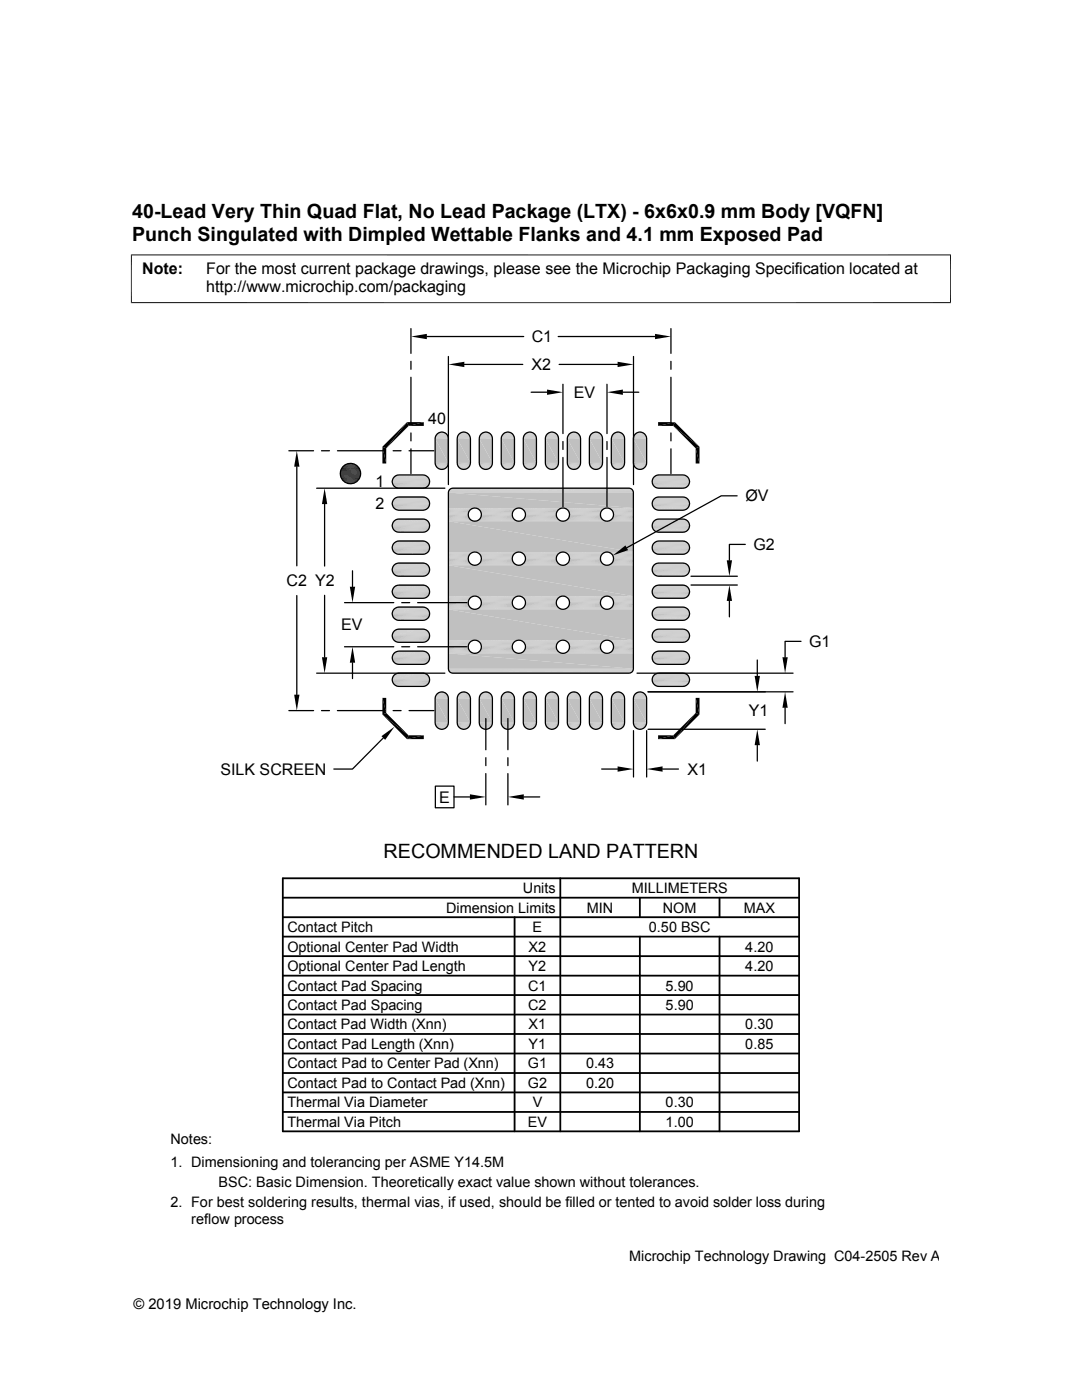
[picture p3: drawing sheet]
<svg xmlns="http://www.w3.org/2000/svg" width="216mm" height="279mm" viewBox="0 0 216 279" stroke-linecap="round" stroke-linejoin="round" font-family="sans-serif">
<defs><g id="words">
<g font-size="3.9">
<text x="26.4" y="43.5">40-Lead Very Thin Quad Flat, No Lead Package (LTX) - 6x6x0.9 mm Body [VQFN]</text>
<text x="26.4" y="48">Punch Singulated with Dimpled Wettable Flanks and 4.1 mm Exposed Pad</text>
<text x="76.5" y="171.1">RECOMMENDED LAND PATTERN</text>
</g>
<g font-size="3.2">
<text x="28.4" y="54.6">Note:</text>
<text x="41.1" y="58.3">http://www.microchip.com/packaging</text>
<text x="41.1" y="54.6">For the most current package drawings, please see the Microchip Packaging Specification located at</text>
<text x="106.1" y="68.3">C1</text>
<text x="106.1" y="73.9">X2</text>
<text x="114.5" y="79.4">EV</text>
<text x="85.4" y="84.6">40</text>
<text x="74.9" y="97.2">1</text>
<text x="74.9" y="101.6">2</text>
<text x="148.7" y="100.1">ØV</text>
<text x="150.3" y="109.8">G2</text>
<text x="57.2" y="117">C2 Y2</text>
<text x="68.1" y="125.8">EV</text>
<text x="161.4" y="129.1">G1</text>
<text x="149.4" y="143">Y1</text>
<text x="44" y="154.6">SILK SCREEN</text>
<text x="137.2" y="154.6">X1</text>
<text x="87.6" y="160.2">E</text>
</g>
<g font-size="2.9">
<text x="104.3" y="178.2">Units</text>
<text x="126" y="178.2">MILLIMETERS</text>
<text x="89" y="182.1">Dimension Limits</text>
<text x="117.1" y="182.1">MIN</text>
<text x="132.3" y="182.1">NOM</text>
<text x="148.4" y="182.1">MAX</text>
<text x="57.3" y="189.9">Optional Center Pad Width</text>
<text x="57.3" y="186">Contact Pitch</text>
<text x="105.5" y="189.9">X2</text>
<text x="106.3" y="186">E</text>
<text x="129.5" y="186">0.50 BSC</text>
<text x="148.7" y="189.9">4.20</text>
<text x="57.3" y="193.8">Optional Center Pad Length</text>
<text x="57.3" y="197.7">Contact Pad Spacing</text>
<text x="105.4" y="197.7">C1</text>
<text x="105.5" y="193.8">Y2</text>
<text x="132.8" y="197.7">5.90</text>
<text x="148.7" y="193.8">4.20</text>
<text x="57.3" y="201.6">Contact Pad Spacing</text>
<text x="105.4" y="201.6">C2</text>
<text x="132.8" y="201.6">5.90</text>
<text x="57.3" y="209.3">Contact Pad Length (Xnn)</text>
<text x="57.3" y="205.4">Contact Pad Width (Xnn)</text>
<text x="105.5" y="209.3">Y1</text>
<text x="105.5" y="205.4">X1</text>
<text x="148.7" y="209.3">0.85</text>
<text x="148.7" y="205.4">0.30</text>
<text x="57.3" y="213.2">Contact Pad to Center Pad (Xnn)</text>
<text x="105.3" y="213.2">G1</text>
<text x="116.9" y="213.2">0.43</text>
<text x="57.3" y="217.1">Contact Pad to Contact Pad (Xnn)</text>
<text x="57.3" y="221">Thermal Via Diameter</text>
<text x="105.3" y="217.1">G2</text>
<text x="106.3" y="221">V</text>
<text x="116.9" y="217.1">0.20</text>
<text x="132.8" y="221">0.30</text>
<text x="57.3" y="224.9">Thermal Via Pitch</text>
<text x="105.3" y="224.9">EV</text>
<text x="132.8" y="224.9">1.00</text>
<text x="34" y="228.3">Notes:</text>
<text x="34" y="232.9">1. Dimensioning and tolerancing per ASME Y14.5M</text>
<text x="43.6" y="236.9">BSC: Basic Dimension. Theoretically exact value shown without tolerances.</text>
<text x="34" y="241">2. For best soldering results, thermal vias, if used, should be filled or tented to avoid solder loss during</text>
<text x="38.1" y="244.3">reflow process</text>
<text x="125.5" y="251.7">Microchip Technology Drawing C04-2505 Rev A</text>
<text x="26.6" y="261.3">© 2019 Microchip Technology Inc.</text>
</g>
</g></defs>
<g fill="#c0c0c0">
<path d="M87.9 86.2h.5z"/>
<path d="M92.4 86.2h.4z"/>
<path d="M96.7 86.2h.5z"/>
<path d="M101.1 86.2h.5z"/>
<path d="M105.5 86.2h.5z"/>
<path d="M109.9 86.2h.5z"/>
<path d="M114.3 86.2h.4z"/>
<path d="M118.7 86.2h.4z"/>
<path d="M123.1 86.2h.4z"/>
<path d="M127.5 86.2h.4z"/>
<path d="M127.4 86.3h.6z"/>
<path d="M127.5 86.2l.5 .1z"/>
<path d="M123.1 86.3h.4z"/>
<path d="M123.1 86.2l.4 .1z"/>
<path d="M118.7 86.3h.5z"/>
<path d="M118.7 86.2l.5 .1z"/>
<path d="M114.3 86.3h.5z"/>
<path d="M114.3 86.2l.5 .1z"/>
<path d="M109.9 86.3h.5z"/>
<path d="M109.9 86.2l.5 .1z"/>
<path d="M105.5 86.3h.5z"/>
<path d="M105.5 86.2l.5 .1z"/>
<path d="M101.1 86.3h.5z"/>
<path d="M101.1 86.2l.5 .1z"/>
<path d="M96.7 86.3h.5z"/>
<path d="M96.7 86.2l.5 .1z"/>
<path d="M92.3 86.3h.5z"/>
<path d="M92.4 86.2l.4 .1z"/>
<path d="M87.9 86.3h.5z"/>
<path d="M87.9 86.2l.5 .1z"/>
<path d="M127.3 86.3h.9z"/>
<path d="M127.4 86.3h.8z"/>
<path d="M122.9 86.3h.9z"/>
<path d="M123.1 86.3h.7z"/>
<path d="M118.5 86.3h.9z"/>
<path d="M118.7 86.3h.7z"/>
<path d="M114.1 86.3h.9z"/>
<path d="M114.3 86.3h.7z"/>
<path d="M109.7 86.3h.9z"/>
<path d="M109.9 86.3h.7z"/>
<path d="M105.3 86.3h.9z"/>
<path d="M105.5 86.3h.7z"/>
<path d="M100.9 86.3h.9z"/>
<path d="M101.1 86.3h.7z"/>
<path d="M96.5 86.3h.9z"/>
<path d="M96.7 86.3h.7z"/>
<path d="M92.1 86.3h.9z"/>
<path d="M92.3 86.3h.7z"/>
<path d="M87.7 86.3h.9z"/>
<path d="M87.9 86.3h.7z"/>
<path d="M127.2 86.3h1z"/>
<path d="M122.8 86.3h1z"/>
<path d="M118.4 86.3h1z"/>
<path d="M114 86.3h1z"/>
<path d="M109.6 86.3h1z"/>
<path d="M105.2 86.3h1z"/>
<path d="M100.8 86.3h1z"/>
<path d="M96.4 86.3h1z"/>
<path d="M92 86.3h1z"/>
<path d="M127.1 86.4h1.3z"/>
<path d="M127.2 86.3l1.2 .1z"/>
<path d="M122.7 86.4h1.3z"/>
<path d="M122.8 86.3l1.2 .1z"/>
<path d="M118.3 86.4h1.3z"/>
<path d="M118.4 86.3l1.2 .1z"/>
<path d="M113.9 86.4h1.3z"/>
<path d="M114 86.3l1.2 .1z"/>
<path d="M109.5 86.4h1.3z"/>
<path d="M109.6 86.3l1.2 .1z"/>
<path d="M105.1 86.4h1.3z"/>
<path d="M105.2 86.3l1.2 .1z"/>
<path d="M100.7 86.4h1.3z"/>
<path d="M100.8 86.3l1.2 .1z"/>
<path d="M96.3 86.4h1.3z"/>
<path d="M96.4 86.3l1.2 .1z"/>
<path d="M91.9 86.4h1.3z"/>
<path d="M92 86.3l1.2 .1z"/>
<path d="M87.5 86.4h1.3z"/>
<path d="M87.7 86.3l1.1 .1z"/>
<path d="M127 86.4h1.4z"/>
<path d="M122.6 86.4h1.4z"/>
<path d="M118.2 86.4h1.4z"/>
<path d="M113.8 86.4h1.5z"/>
<path d="M113.9 86.4h1.4z"/>
<path d="M109.4 86.4h1.4z"/>
<path d="M105 86.4h1.4z"/>
<path d="M100.6 86.4h1.5z"/>
<path d="M100.7 86.4h1.4z"/>
<path d="M96.2 86.4h1.5z"/>
<path d="M96.3 86.4h1.4z"/>
<path d="M91.8 86.4h1.5z"/>
<path d="M91.9 86.4h1.4z"/>
<path d="M87.4 86.4h1.5z"/>
<path d="M87.5 86.4h1.4z"/>
<path d="M126.9 86.5h1.6z"/>
<path d="M127 86.4l1.5 .1z"/>
<path d="M122.5 86.5h1.7z"/>
<path d="M122.6 86.4l1.6 .1z"/>
<path d="M118.2 86.4l1.6 .1h-1.7z"/>
<path d="M118.2 86.4l1.6 .1z"/>
<path d="M113.7 86.5h1.7z"/>
<path d="M113.8 86.4l1.6 .1z"/>
<path d="M109.3 86.5h1.7z"/>
<path d="M109.4 86.4l1.6 .1z"/>
<path d="M104.9 86.5h1.7z"/>
<path d="M105 86.4l1.6 .1z"/>
<path d="M100.5 86.5h1.7z"/>
<path d="M100.6 86.4l1.6 .1z"/>
<path d="M96.1 86.5h1.7z"/>
<path d="M96.2 86.4l1.6 .1z"/>
<path d="M91.7 86.5h1.7z"/>
<path d="M91.8 86.4l1.6 .1z"/>
<path d="M87.3 86.5h1.7z"/>
<path d="M87.4 86.4l1.6 .1z"/>
<path d="M126.8 86.6h1.8z"/>
<path d="M126.9 86.5l1.7 .1z"/>
<path d="M122.5 86.5l1.7 .1h-1.8z"/>
<path d="M122.5 86.5l1.7 .1z"/>
<path d="M118 86.6h1.8z"/>
<path d="M118.1 86.5l1.7 .1z"/>
<path d="M113.6 86.6h1.8z"/>
<path d="M113.7 86.5l1.7 .1z"/>
<path d="M109.3 86.5l1.8 .1h-1.9z"/>
<path d="M109.3 86.5l1.8 .1z"/>
<path d="M104.8 86.6h1.9z"/>
<path d="M104.9 86.5l1.8 .1z"/>
<path d="M100.5 86.5l1.8 .1h-1.9z"/>
<path d="M100.5 86.5l1.8 .1z"/>
<path d="M96.1 86.5l1.8 .1h-1.9z"/>
<path d="M96.1 86.5l1.8 .1z"/>
<path d="M91.6 86.6h1.9z"/>
<path d="M91.7 86.5l1.8 .1z"/>
<path d="M87.3 86.5l1.8 .1h-1.9z"/>
<path d="M87.3 86.5l1.8 .1z"/>
</g>
<path d="M126.7 86.7h2" fill="none" stroke="#c0c0c0" stroke-width=".2"/>
<path d="M126.8 86.6l1.9 .1z" fill="#c0c0c0"/>
<path d="M122.3 86.7h2" fill="none" stroke="#c0c0c0" stroke-width=".2"/>
<path d="M122.4 86.6l1.9 .1z" fill="#c0c0c0"/>
<path d="M117.9 86.7h2" fill="none" stroke="#c0c0c0" stroke-width=".2"/>
<path d="M118 86.6l1.9 .1z" fill="#c0c0c0"/>
<path d="M113.5 86.7h2" fill="none" stroke="#c0c0c0" stroke-width=".2"/>
<path d="M113.6 86.6l1.9 .1z" fill="#c0c0c0"/>
<path d="M109.1 86.7h2" fill="none" stroke="#c0c0c0" stroke-width=".2"/>
<path d="M109.2 86.6l1.9 .1z" fill="#c0c0c0"/>
<path d="M104.7 86.7h2" fill="none" stroke="#c0c0c0" stroke-width=".2"/>
<path d="M104.8 86.6l1.9 .1z" fill="#c0c0c0"/>
<path d="M100.3 86.7h2" fill="none" stroke="#c0c0c0" stroke-width=".2"/>
<path d="M100.4 86.6l1.9 .1z" fill="#c0c0c0"/>
<path d="M95.9 86.7h2.1" fill="none" stroke="#c0c0c0" stroke-width=".2"/>
<path d="M96 86.6l2 .1z" fill="#c0c0c0"/>
<path d="M91.5 86.7h2.1" fill="none" stroke="#c0c0c0" stroke-width=".2"/>
<path d="M91.6 86.6l2 .1z" fill="#c0c0c0"/>
<path d="M87.1 86.7h2.1" fill="none" stroke="#c0c0c0" stroke-width=".2"/>
<path d="M87.2 86.6l2 .1z" fill="#c0c0c0"/>
<g fill="none" stroke="#c0c0c0" stroke-width=".2">
<path d="M86.8 87.3h2.7M86.9 87.1h2.5M86.9 87h2.5M87 86.8h2.3M87.1 86.8h2.1M91.2 87.3h2.7M91.3 87.1h2.5M91.3 87h2.5M91.4 86.8h2.3M91.4 86.8h2.2M95.7 87.3h2.5M95.7 87h2.4"/>
<path d="M95.7 87.1h2.5M95.8 86.8h2.3M95.8 86.8h2.2M100 87.3h2.6M100.1 87.1h2.5M100.1 87h2.5M100.2 86.8h2.3M100.2 86.8h2.2M104.4 87.3h2.6M104.5 87.1h2.5M104.5 87h2.5M104.6 86.8h2.3"/>
<path d="M104.6 86.8h2.2M108.8 87.3h2.6M108.9 87.1h2.5M108.9 87h2.4M109 86.8h2.3M109 86.8h2.2M113.2 87.3h2.6M113.3 87.1h2.5M113.3 87h2.4M113.4 86.8h2.3M113.4 86.8h2.2M117.6 87.3h2.6"/>
<path d="M117.7 87.1h2.5M117.7 87h2.4M117.8 86.8h2.3M117.8 86.8h2.2M122 87.3h2.6M122.1 87.1h2.4M122.1 87h2.4M122.2 86.8h2.3M122.2 86.8h2.2M126.4 87.3h2.6M126.5 87.1h2.4M126.5 87h2.4"/>
<path d="M126.6 86.8h2.2"/>
</g>
<path d="M86.9 87.2h2.6M91.2 87.2h2.6M95.7 87.2h2.5M100 87.2h2.6M104.4 87.2h2.6M108.8 87.2h2.6M113.2 87.2h2.6M117.6 87.2h2.6M122 87.2h2.6M126.4 87.2h2.6" fill="none" stroke="#c0c0c0" stroke-width=".21"/>
<path d="M86.8 87.4h2.7M91.2 87.4h2.7M95.6 87.4h2.7M100 87.4h2.7M104.4 87.4h2.6M108.8 87.4h2.6M113.2 87.4h2.6M117.6 87.4h2.6M122 87.4h2.6M126.4 87.4h2.6" fill="none" stroke="#c0c0c0" stroke-width=".23"/>
<g fill="#c0c0c0">
<path d="M126.4 87.5l2.6 4.9h-2.6z"/>
<path d="M126.4 87.5h2.6v4.9z"/>
<path d="M122 87.5l2.6 4.9h-2.6z"/>
<path d="M122 87.5h2.6v4.9z"/>
<path d="M117.6 87.5l2.6 4.9h-2.6z"/>
<path d="M117.6 87.5h2.6v4.9z"/>
<path d="M113.2 87.5l2.6 4.9h-2.6z"/>
<path d="M113.2 87.5h2.6v4.9z"/>
<path d="M108.8 87.5l2.6 4.9h-2.6z"/>
<path d="M108.8 87.5h2.6v4.9z"/>
<path d="M104.4 87.5l2.6 4.9h-2.6z"/>
<path d="M104.4 87.5h2.6v4.9z"/>
<path d="M100 87.5l2.7 4.9h-2.7z"/>
<path d="M100 87.5h2.7v4.9z"/>
<path d="M95.6 87.5l2.7 4.9h-2.7z"/>
<path d="M95.6 87.5h2.7v4.9z"/>
<path d="M91.2 87.5l2.7 4.9h-2.7z"/>
<path d="M91.2 87.5h2.7v4.9z"/>
<path d="M86.8 87.5l2.7 4.9h-2.7z"/>
<path d="M86.8 87.5h2.7v4.9z"/>
</g>
<path d="M86.8 92.5h2.7M91.2 92.5h2.7M95.6 92.5h2.7M100 92.5h2.7M104.4 92.5h2.6M108.8 92.5h2.6M113.2 92.5h2.6M117.6 92.5h2.6M122 92.5h2.6M126.4 92.5h2.6" fill="none" stroke="#c0c0c0" stroke-width=".23"/>
<g fill="none" stroke="#c0c0c0" stroke-width=".2">
<path d="M86.8 92.6h2.7M86.9 92.7h2.6M86.9 92.8h2.5M86.9 93h2.5M87 93.1h2.3M87.1 93.2h2.1M91.2 92.6h2.7M91.2 92.7h2.6M91.3 92.8h2.5M91.3 93h2.5M91.4 93.1h2.3M91.4 93.2h2.2"/>
<path d="M95.7 92.6h2.5M95.7 92.7h2.5M95.7 92.8h2.5M95.7 93h2.4M95.8 93.1h2.3M95.8 93.2h2.2M100 92.6h2.6M100 92.7h2.6M100.1 92.8h2.5M100.1 93h2.5M100.2 93.1h2.3M100.2 93.2h2.2"/>
<path d="M104.4 92.6h2.6M104.4 92.7h2.6M104.5 92.8h2.5M104.5 93h2.5M104.6 93.1h2.3M104.6 93.2h2.2M108.8 92.6h2.6M108.8 92.7h2.6M108.9 92.8h2.5M108.9 93h2.4M109 93.1h2.3M109 93.2h2.2"/>
<path d="M113.2 92.6h2.6M113.2 92.7h2.6M113.3 92.8h2.5M113.3 93h2.4M113.4 93.1h2.3M113.4 93.2h2.2M117.6 92.6h2.6M117.6 92.7h2.6M117.7 92.8h2.5M117.7 93h2.4M117.8 93.1h2.3M117.8 93.2h2.2"/>
<path d="M122 92.6h2.6M122 92.7h2.6M122.1 92.8h2.4M122.1 93h2.4M122.2 93.1h2.3M122.2 93.2h2.2M126.4 92.6h2.6M126.4 92.7h2.6M126.5 92.8h2.4M126.5 93h2.4M126.6 93.1h2.2M126.6 93.2h2.2"/>
</g>
<path d="M126.7 93.2l1.9 .1z" fill="#c0c0c0"/>
<path d="M126.7 93.3h2" fill="none" stroke="#c0c0c0" stroke-width=".2"/>
<path d="M122.3 93.2l1.9 .1z" fill="#c0c0c0"/>
<path d="M122.3 93.3h2" fill="none" stroke="#c0c0c0" stroke-width=".2"/>
<path d="M117.9 93.2l1.9 .1z" fill="#c0c0c0"/>
<path d="M117.9 93.3h2" fill="none" stroke="#c0c0c0" stroke-width=".2"/>
<path d="M113.5 93.2l1.9 .1z" fill="#c0c0c0"/>
<path d="M113.5 93.3h2" fill="none" stroke="#c0c0c0" stroke-width=".2"/>
<path d="M109.1 93.2l2 .1z" fill="#c0c0c0"/>
<path d="M109.1 93.3h2" fill="none" stroke="#c0c0c0" stroke-width=".2"/>
<path d="M104.7 93.2l2 .1z" fill="#c0c0c0"/>
<path d="M104.7 93.3h2" fill="none" stroke="#c0c0c0" stroke-width=".2"/>
<path d="M100.3 93.2l2 .1z" fill="#c0c0c0"/>
<path d="M100.3 93.3h2" fill="none" stroke="#c0c0c0" stroke-width=".2"/>
<path d="M95.9 93.2l2 .1z" fill="#c0c0c0"/>
<path d="M95.9 93.3h2.1" fill="none" stroke="#c0c0c0" stroke-width=".2"/>
<path d="M91.5 93.2l2 .1z" fill="#c0c0c0"/>
<path d="M91.5 93.3h2.1" fill="none" stroke="#c0c0c0" stroke-width=".2"/>
<path d="M87.1 93.2l2 .1z" fill="#c0c0c0"/>
<path d="M87.1 93.3h2.1" fill="none" stroke="#c0c0c0" stroke-width=".2"/>
<g fill="#c0c0c0">
<path d="M126.8 93.3l1.7 .1z"/>
<path d="M126.8 93.3h1.8z"/>
<path d="M122.4 93.3l1.8 .1z"/>
<path d="M122.4 93.3h1.8z"/>
<path d="M118 93.3l1.8 .1z"/>
<path d="M118 93.3h1.8z"/>
<path d="M113.6 93.3l1.8 .1z"/>
<path d="M113.6 93.3h1.8z"/>
<path d="M109.2 93.3l1.8 .1z"/>
<path d="M109.2 93.3h1.9z"/>
<path d="M104.8 93.3l1.8 .1z"/>
<path d="M104.8 93.3h1.9z"/>
<path d="M100.4 93.3l1.8 .1z"/>
<path d="M100.4 93.3h1.9z"/>
<path d="M96 93.3l1.8 .1z"/>
<path d="M96 93.3h1.9z"/>
<path d="M91.6 93.3l1.8 .1z"/>
<path d="M91.6 93.3h1.9z"/>
<path d="M87.2 93.3l1.8 .1z"/>
<path d="M87.2 93.3h1.9z"/>
<path d="M126.9 93.4l1.5 .1z"/>
<path d="M126.9 93.4h1.6z"/>
<path d="M122.5 93.4l1.5 .1z"/>
<path d="M122.5 93.4h1.7z"/>
<path d="M118.1 93.4l1.5 .1z"/>
<path d="M118.1 93.4h1.7z"/>
<path d="M113.7 93.4l1.6 .1z"/>
<path d="M113.7 93.4h1.7z"/>
<path d="M109.3 93.4l1.5 .1z"/>
<path d="M109.3 93.4h1.7z"/>
<path d="M104.9 93.4l1.5 .1z"/>
<path d="M104.9 93.4h1.7z"/>
<path d="M100.5 93.4l1.6 .1z"/>
<path d="M100.5 93.4h1.7z"/>
<path d="M96.1 93.4l1.6 .1z"/>
<path d="M96.1 93.4h1.7z"/>
<path d="M91.7 93.4l1.6 .1z"/>
<path d="M91.7 93.4h1.7z"/>
<path d="M87.3 93.4l1.6 .1z"/>
<path d="M87.3 93.4h1.7z"/>
<path d="M127 93.5h1.4z"/>
<path d="M122.6 93.5h1.4z"/>
<path d="M118.2 93.5h1.4z"/>
<path d="M113.8 93.5h1.4z"/>
<path d="M113.8 93.5h1.5z"/>
<path d="M109.4 93.5h1.4z"/>
<path d="M105 93.5h1.4z"/>
<path d="M100.6 93.5h1.4z"/>
<path d="M100.6 93.5h1.5z"/>
<path d="M96.2 93.5h1.4z"/>
<path d="M96.2 93.5h1.5z"/>
<path d="M91.8 93.5h1.4z"/>
<path d="M91.8 93.5h1.5z"/>
<path d="M87.4 93.5h1.4z"/>
<path d="M87.4 93.5h1.5z"/>
<path d="M127.1 93.5l1.1 .1z"/>
<path d="M127.1 93.5h1.3z"/>
<path d="M122.7 93.5l1.1 .1z"/>
<path d="M122.7 93.5h1.3z"/>
<path d="M118.3 93.5l1.1 .1z"/>
<path d="M118.3 93.5h1.3z"/>
<path d="M113.9 93.5l1.1 .1z"/>
<path d="M113.9 93.5h1.3z"/>
<path d="M109.5 93.5l1.1 .1z"/>
<path d="M109.5 93.5h1.3z"/>
<path d="M105.1 93.5l1.1 .1z"/>
<path d="M105.1 93.5h1.3z"/>
<path d="M100.7 93.5l1.1 .1z"/>
<path d="M100.7 93.5h1.3z"/>
<path d="M96.3 93.5l1.1 .1z"/>
<path d="M96.3 93.5h1.3z"/>
<path d="M91.9 93.5l1.1 .1z"/>
<path d="M91.9 93.5h1.3z"/>
<path d="M87.5 93.5l1.1 .1z"/>
<path d="M87.5 93.5h1.3z"/>
<path d="M127.2 93.6h1z"/>
<path d="M122.8 93.6h1z"/>
<path d="M118.4 93.6h1z"/>
<path d="M114 93.6h1z"/>
<path d="M109.6 93.6h1z"/>
<path d="M105.2 93.6h1z"/>
<path d="M100.8 93.6h1z"/>
<path d="M96.4 93.6h1z"/>
<path d="M92 93.6h1z"/>
<path d="M87.7 93.6h.9z"/>
<path d="M127.3 93.6l.7 .1z"/>
<path d="M127.3 93.6h.9z"/>
<path d="M122.9 93.6l.6 .1z"/>
<path d="M122.9 93.6h.9z"/>
<path d="M118.5 93.6l.7 .1z"/>
<path d="M118.5 93.6h.9z"/>
<path d="M114.1 93.6l.7 .1z"/>
<path d="M114.1 93.6h.9z"/>
<path d="M109.7 93.6l.7 .1z"/>
<path d="M109.7 93.6h.9z"/>
<path d="M105.3 93.6l.7 .1z"/>
<path d="M105.3 93.6h.9z"/>
<path d="M100.9 93.6l.7 .1z"/>
<path d="M100.9 93.6h.9z"/>
<path d="M96.5 93.6l.7 .1z"/>
<path d="M96.5 93.6h.9z"/>
<path d="M92.1 93.6l.7 .1z"/>
<path d="M92.1 93.6h.9z"/>
<path d="M87.7 93.6l.7 .1z"/>
<path d="M87.9 93.7h.5z"/>
<path d="M92.4 93.7h.4z"/>
<path d="M96.7 93.7h.5z"/>
<path d="M101.1 93.7h.5z"/>
<path d="M105.5 93.7h.5z"/>
<path d="M109.9 93.7h.5z"/>
<path d="M114.3 93.7h.4z"/>
<path d="M118.7 93.7h.4z"/>
<path d="M123.1 93.7h.4z"/>
<path d="M127.5 93.7h.4z"/>
<path d="M127.4 93.7h.5z"/>
<path d="M127.4 93.7h.6z"/>
<path d="M118.7 93.7h.5z"/>
<path d="M114.3 93.7h.5z"/>
<path d="M92.3 93.7h.5z"/>
</g>
<g fill="none" stroke="#c0c0c0" stroke-width=".2">
<path d="M78.3 95.9h7.4M78.3 95.6h7.4M78.4 95.5h7.2M78.4 99.9h7.2M78.4 95.4h7.2M78.4 99.8h7.2M78.4 96.9h7.2M78.5 95.3h7M78.5 99.7h7M78.6 97h6.8M78.6 95.2h6.8M78.6 99.6h6.8"/>
<path d="M78.7 95.1h6.6M78.7 99.5h6.6M78.7 97.2h6.6M78.8 95h6.3M78.8 99.4h6.3M78.9 94.9h6.2M78.9 99.3h6.2M78.9 97.3h6.2M79.1 94.9h5.8M79.1 99.3h5.8M79.1 97.4h5.8M79.1 94.8h5.8"/>
<path d="M79.1 99.2h5.8M79.4 97.4h5.2M79.4 94.8h5.2M130.2 96.4h7.4M130.2 96.5h7.4M130.2 95.6h7.3M130.2 96.6h7.3M130.2 96.7h7.3M130.3 96.8h7.1M130.3 95.4h7.1M130.3 99.7h7.1M130.3 96.9h7.1"/>
<path d="M130.4 97h6.9M130.4 95.2h6.9M130.4 99.6h6.9M130.5 97.1h6.7M130.6 95h6.5M130.6 99.4h6.5M130.6 97.2h6.5M130.7 97.2h6.3M130.8 97.3h6.1M130.8 94.9h6.1M130.8 99.3h6.1M130.9 97.3h5.9"/>
<path d="M131 97.4h5.7M131 94.8h5.7M131 99.2h5.7M131.2 97.4h5.3M131.2 94.8h5.3M78.3 100.2h7.4M78.3 104.6h7.4M78.3 108.9h7.4M78.3 113.3h7.4M78.3 117.7h7.4M78.3 100.3h7.4M78.3 104.7h7.4"/>
<path d="M78.3 109.1h7.4M78.3 113.4h7.4M78.3 117.8h7.4M78.3 100h7.4M78.3 104.4h7.4M78.3 108.8h7.4M78.3 113.2h7.4M78.3 117.6h7.4M78.3 101.1h7.4M78.4 104.3h7.2M78.4 108.7h7.2M78.4 113.1h7.2"/>
<path d="M78.4 117.5h7.2M78.4 104.2h7.2M78.4 108.6h7.2M78.4 113h7.2M78.4 117.4h7.2M78.4 101.3h7.2M78.4 105.7h7.2M78.4 110.1h7.2M78.4 114.4h7.2M78.4 118.8h7.2M78.5 104.1h7M78.5 108.5h7"/>
<path d="M78.5 112.9h7M78.5 117.3h7M78.6 101.4h6.8M78.6 105.8h6.8M78.6 110.2h6.8M78.6 114.6h6.8M78.6 119h6.8M78.6 104h6.8M78.6 108.4h6.8M78.6 112.8h6.8M78.6 117.2h6.8M78.7 103.9h6.6"/>
<path d="M78.7 108.3h6.6M78.7 112.7h6.6M78.7 117.1h6.6M78.7 101.6h6.6M78.7 106h6.6M78.7 110.4h6.6M78.7 114.8h6.6M78.7 119.2h6.6M78.7 103.8h6.6M78.7 108.2h6.6M78.7 112.6h6.6M78.7 117h6.6"/>
<path d="M78.8 103.8h6.3M78.8 108.2h6.3M78.8 112.6h6.3M78.8 117h6.3M78.9 103.7h6.2M78.9 108.1h6.2M78.9 112.5h6.2M78.9 116.9h6.2M78.9 101.7h6.2M78.9 106.1h6.2M78.9 110.5h6.2M78.9 114.9h6.2"/>
<path d="M78.9 119.3h6.2M79.1 103.7h5.8M79.1 108.1h5.8M79.1 116.9h5.8M79.1 101.8h5.8M79.1 106.2h5.8M79.1 110.6h5.8M79.1 115h5.8M79.1 119.3h5.8M79.1 103.6h5.8M79.1 108h5.8M79.1 112.4h5.8"/>
<path d="M79.3 112.4h5.4M79.3 116.8h5.4M79.4 101.8h5.2M79.4 106.2h5.2M79.4 110.6h5.2M79.4 119.4h5.2M130.2 100.7h7.4M130.2 105.1h7.4M130.2 105.3h7.4M130.2 109.5h7.4M130.2 109.7h7.4M130.2 113.9h7.4"/>
<path d="M130.2 114h7.4M130.2 118.3h7.4M130.2 118.4h7.4M130.2 101h7.3M130.2 101.1h7.3M130.2 105.4h7.3M130.2 105.5h7.3M130.2 109.8h7.3M130.2 109.9h7.3M130.2 114.2h7.3M130.2 114.3h7.3M130.2 118.6h7.3"/>
<path d="M130.2 118.7h7.3M130.3 101.2h7.1M130.3 105.6h7.1M130.3 110h7.1M130.3 114.4h7.1M130.3 118.8h7.1M130.3 104.2h7.1M130.3 108.5h7.1M130.3 112.9h7.1M130.3 117.3h7.1M130.3 101.3h7.1M130.3 105.7h7.1"/>
<path d="M130.3 110.1h7.1M130.3 114.5h7.1M130.3 118.9h7.1M130.4 101.4h6.9M130.4 105.8h6.9M130.4 110.2h6.9M130.4 114.6h6.9M130.4 119h6.9M130.4 104h6.9M130.4 108.4h6.9M130.4 112.8h6.9M130.4 117.2h6.9"/>
<path d="M130.5 101.5h6.7M130.5 105.9h6.7M130.5 110.3h6.7M130.5 114.7h6.7M130.5 119.1h6.7M130.6 103.8h6.5M130.6 108.2h6.5M130.6 112.6h6.5M130.6 117h6.5M130.6 101.6h6.5M130.6 106h6.5M130.6 110.3h6.5"/>
<path d="M130.6 114.7h6.5M130.6 119.1h6.5M130.7 101.6h6.3M130.7 106h6.3M130.7 110.4h6.3M130.7 114.8h6.3M130.7 119.2h6.3M130.8 101.7h6.1M130.8 106.1h6.1M130.8 110.5h6.1M130.8 114.9h6.1M130.8 119.3h6.1"/>
<path d="M130.8 103.7h6.1M130.8 108.1h6.1M130.8 112.5h6.1M130.8 116.9h6.1M130.9 101.7h5.9M130.9 106.1h5.9M130.9 110.5h5.9M130.9 114.9h5.9M130.9 119.3h5.9M131 101.8h5.7M131 106.2h5.7M131 103.6h5.7"/>
<path d="M131 108h5.7M131 112.4h5.7M131 116.8h5.7M131.2 101.8h5.3M131.2 106.2h5.3M131.2 110.6h5.3M131.2 115h5.3M131.2 119.4h5.3M131.2 112.4h5.3M131.2 116.8h5.3M78.3 122.1h7.4M78.3 126.5h7.4"/>
<path d="M78.3 135.3h7.4M78.3 122.2h7.4M78.3 126.6h7.4M78.3 131h7.4M78.3 135.4h7.4M78.3 122h7.4M78.3 126.4h7.4M78.3 130.8h7.4M78.3 135.2h7.4M78.3 136.2h7.4M78.4 121.9h7.2M78.4 126.3h7.2"/>
<path d="M78.4 130.7h7.2M78.4 135.1h7.2M78.4 121.8h7.2M78.4 126.2h7.2M78.4 130.6h7.2M78.4 135h7.2M78.4 123.2h7.2M78.4 127.6h7.2M78.4 132h7.2M78.4 136.4h7.2M78.5 121.7h7M78.5 126.1h7"/>
<path d="M78.5 130.5h7M78.5 134.9h7M78.6 123.4h6.8M78.6 127.8h6.8M78.6 132.2h6.8M78.6 136.6h6.8M78.6 121.6h6.8M78.6 126h6.8M78.6 130.4h6.8M78.6 134.8h6.8M78.7 121.5h6.6M78.7 125.9h6.6"/>
<path d="M78.7 130.3h6.6M78.7 134.7h6.6M78.7 123.5h6.6M78.7 128h6.6M78.7 132.3h6.6M78.7 136.7h6.6M78.7 121.4h6.6M78.7 125.8h6.6M78.7 130.2h6.6M78.7 134.6h6.6M78.8 121.4h6.3M78.8 125.8h6.3"/>
<path d="M78.8 130.2h6.3M78.8 134.5h6.3M78.9 121.3h6.2M78.9 125.7h6.2M78.9 130.1h6.2M78.9 134.5h6.2M78.9 123.7h6.2M78.9 128.1h6.2M78.9 132.5h6.2M78.9 136.9h6.2M79.1 121.3h5.8M79.1 125.7h5.8"/>
<path d="M79.1 130h5.8M79.1 134.4h5.8M79.1 123.8h5.8M79.1 128.1h5.8M79.1 132.5h5.8M79.1 136.9h5.8M79.1 121.2h5.8M79.1 125.6h5.8M79.3 121.2h5.4M79.3 125.6h5.4M79.3 130h5.4M79.4 123.8h5.2"/>
<path d="M79.4 132.6h5.2M79.4 137h5.2M79.4 134.4h5.2M130.2 122.7h7.4M130.2 122.8h7.4M130.2 127.1h7.4M130.2 127.2h7.4M130.2 131.5h7.4M130.2 131.6h7.4M130.2 135.9h7.4M130.2 130.7h7.3M130.2 123h7.3"/>
<path d="M130.2 123.1h7.3M130.2 127.3h7.3M130.2 127.5h7.3M130.2 131.8h7.3M130.2 131.9h7.3M130.2 136.1h7.3M130.2 136.2h7.3M130.3 123.2h7.1M130.3 127.6h7.1M130.3 132h7.1M130.3 136.4h7.1M130.3 121.7h7.1"/>
<path d="M130.3 126.1h7.1M130.3 130.5h7.1M130.3 134.9h7.1M130.3 123.3h7.1M130.3 127.7h7.1M130.3 132.1h7.1M130.3 136.5h7.1M130.4 123.4h6.9M130.4 127.8h6.9M130.4 132.2h6.9M130.4 136.5h6.9M130.4 121.5h6.9"/>
<path d="M130.4 125.9h6.9M130.4 130.3h6.9M130.4 134.7h6.9M130.5 123.4h6.7M130.5 127.8h6.7M130.5 132.2h6.7M130.5 136.6h6.7M130.6 121.4h6.5M130.6 125.8h6.5M130.6 130.2h6.5M130.6 134.6h6.5M130.6 123.5h6.5"/>
<path d="M130.6 127.9h6.5M130.6 132.3h6.5M130.6 136.7h6.5M130.7 123.6h6.3M130.7 128h6.3M130.7 132.4h6.3M130.7 136.8h6.3M130.8 123.7h6.1M130.8 128.1h6.1M130.8 132.5h6.1M130.8 136.8h6.1M130.8 121.3h6.1"/>
<path d="M130.8 125.7h6.1M130.8 130.1h6.1M130.8 134.5h6.1M130.9 123.7h5.9M130.9 128.1h5.9M130.9 132.5h5.9M130.9 136.9h5.9M131 123.8h5.7M131 128.1h5.7M131 132.5h5.7M131 136.9h5.7M131 121.2h5.7"/>
<path d="M131 125.6h5.7M131 130h5.7M131 134.4h5.7M131.2 137h5.3M131.2 121.2h5.3M131.2 125.6h5.3M131.2 130h5.3M131.2 134.4h5.3M131.2 123.8h5.3M131.2 132.6h5.3"/>
</g>
<g fill="none" stroke="#c0c0c0" stroke-width=".21">
<path d="M78.3 96.2h7.4M78.3 95.8h7.4M78.3 96.7h7.4M130.1 96.2h7.5M130.2 99.9h7.3M78.3 109.4h7.4M78.3 105.2h7.4M78.3 114h7.4M78.3 118.4h7.4M78.3 105.5h7.4M78.3 109.9h7.4M78.3 114.2h7.4"/>
<path d="M78.3 118.6h7.4M130.1 100.2h7.5M130.1 104.6h7.5M130.1 113.3h7.5M130.1 117.8h7.5M130.1 109.4h7.5M130.2 100.9h7.4M130.2 104.4h7.3M130.2 108.7h7.3M130.2 113.1h7.3M130.2 117.5h7.3M78.3 122.4h7.4"/>
<path d="M78.3 135.6h7.4M78.3 127.2h7.4M78.3 131.6h7.4M78.3 130.9h7.4M78.3 123h7.4M78.3 127.4h7.4M78.3 131.8h7.4M130.1 126.5h7.5M130.1 122.4h7.5M130.1 135.6h7.5M130.2 136h7.4M130.2 121.9h7.3"/>
<path d="M130.2 126.3h7.3M130.2 135.1h7.3"/>
</g>
<g fill="none" stroke="#c0c0c0" stroke-width=".23">
<path d="M78.3 96h7.4M78.3 96.4h7.4M130.1 95.8h7.5M130.1 96h7.5M78.3 100.4h7.4M78.3 104.8h7.4M78.3 109.2h7.4M78.3 113.6h7.4M78.3 118h7.4M78.3 100.6h7.4M78.3 105h7.4M78.3 113.8h7.4"/>
<path d="M78.3 118.2h7.4M78.3 100.8h7.4M78.3 109.6h7.4M130.1 109h7.5M130.1 100.4h7.5M130.1 100.6h7.5M130.1 104.8h7.5M130.1 105h7.5M130.1 109.2h7.5M130.1 113.6h7.5M130.1 113.8h7.5M130.1 118h7.5"/>
<path d="M130.1 118.2h7.5M78.3 126.8h7.4M78.3 131.2h7.4M78.3 122.6h7.4M78.3 127h7.4M78.3 131.4h7.4M78.3 135.8h7.4M78.3 122.8h7.4M78.3 136h7.4M130.1 122.1h7.5M130.1 130.9h7.5M130.1 135.3h7.5"/>
<path d="M130.1 122.6h7.5M130.1 126.8h7.5M130.1 127h7.5M130.1 131.2h7.5M130.1 131.4h7.5M130.1 135.8h7.5"/>
</g>
<g fill="#c0c0c0">
<path d="M87.9 138.1h.5z"/>
<path d="M92.3 138.1h.5z"/>
<path d="M96.7 138.1h.5z"/>
<path d="M101.1 138.1h.5z"/>
<path d="M105.5 138.1h.5z"/>
<path d="M109.9 138.1h.5z"/>
<path d="M114.3 138.1h.4z"/>
<path d="M118.7 138.1h.4z"/>
<path d="M123.1 138.1h.4z"/>
<path d="M127.5 138.1h.4z"/>
<path d="M127.3 138.2h.9z"/>
<path d="M127.5 138.1l.7 .1z"/>
<path d="M122.9 138.2h.9z"/>
<path d="M123.1 138.1l.7 .1z"/>
<path d="M118.5 138.2h.9z"/>
<path d="M118.7 138.1l.7 .1z"/>
<path d="M114.1 138.2h.9z"/>
<path d="M114.3 138.1l.7 .1z"/>
<path d="M109.7 138.2h.9z"/>
<path d="M109.9 138.1l.7 .1z"/>
<path d="M105.3 138.2h.9z"/>
<path d="M105.5 138.1l.7 .1z"/>
<path d="M100.9 138.2h.9z"/>
<path d="M101.1 138.1l.7 .1z"/>
<path d="M96.5 138.2h.9z"/>
<path d="M96.7 138.1l.7 .1z"/>
<path d="M92.1 138.2h.9z"/>
<path d="M92.3 138.1l.7 .1z"/>
<path d="M87.7 138.2h.9z"/>
<path d="M87.9 138.1l.7 .1z"/>
<path d="M127 138.3l.3-.1 1.1 .1z"/>
<path d="M127.3 138.2l1.1 .1z"/>
<path d="M122.7 138.3l.2-.1 1.1 .1z"/>
<path d="M122.9 138.2l1.1 .1z"/>
<path d="M118.3 138.3l.2-.1 1.1 .1z"/>
<path d="M118.5 138.2l1.1 .1z"/>
<path d="M113.9 138.3l.2-.1 1.1 .1z"/>
<path d="M114.1 138.2l1.1 .1z"/>
<path d="M109.5 138.3l.2-.1 1.1 .1z"/>
<path d="M109.7 138.2l1.1 .1z"/>
<path d="M105.1 138.3l.2-.1 1.1 .1z"/>
<path d="M105.3 138.2l1.1 .1z"/>
<path d="M100.7 138.3l.2-.1 1.1 .1z"/>
<path d="M100.9 138.2l1.1 .1z"/>
<path d="M96.3 138.3l.2-.1 1.1 .1z"/>
<path d="M96.5 138.2l1.1 .1z"/>
<path d="M91.9 138.3l.2-.1 1.1 .1z"/>
<path d="M92.1 138.2l1.1 .1z"/>
<path d="M87.5 138.3l.2-.1 1.1 .1z"/>
<path d="M87.7 138.2l1.1 .1z"/>
<path d="M126.9 138.4l.1-.1 1.5 .1z"/>
<path d="M127 138.3h1.4l.1 .1z"/>
<path d="M122.5 138.4l.2-.1 1.5 .1z"/>
<path d="M122.7 138.3h1.3l.2 .1z"/>
<path d="M118.1 138.4l.2-.1 1.5 .1z"/>
<path d="M118.3 138.3h1.3l.2 .1z"/>
<path d="M113.7 138.4l.2-.1 1.5 .1z"/>
<path d="M113.9 138.3h1.3l.2 .1z"/>
<path d="M109.3 138.4l.2-.1 1.5 .1z"/>
<path d="M109.5 138.3h1.3l.2 .1z"/>
<path d="M104.9 138.4l.2-.1 1.5 .1z"/>
<path d="M105.1 138.3h1.3l.2 .1z"/>
<path d="M100.5 138.4l.2-.1 1.5 .1z"/>
<path d="M100.7 138.3h1.3l.2 .1z"/>
<path d="M96.1 138.4l.2-.1 1.5 .1z"/>
<path d="M96.3 138.3h1.3l.2 .1z"/>
<path d="M91.7 138.4l.2-.1 1.5 .1z"/>
<path d="M91.9 138.3h1.3l.2 .1z"/>
<path d="M87.3 138.4l.2-.1 1.5 .1z"/>
<path d="M87.5 138.3h1.3l.2 .1z"/>
</g>
<path d="M126.7 138.5h2" fill="none" stroke="#c0c0c0" stroke-width=".2"/>
<path d="M126.9 138.4h1.6l.2 .2z" fill="#c0c0c0"/>
<path d="M122.3 138.5h2" fill="none" stroke="#c0c0c0" stroke-width=".2"/>
<path d="M122.5 138.4h1.7l.1 .2z" fill="#c0c0c0"/>
<path d="M117.9 138.5h2" fill="none" stroke="#c0c0c0" stroke-width=".2"/>
<path d="M118.1 138.4h1.7l.1 .2z" fill="#c0c0c0"/>
<path d="M113.5 138.5h2" fill="none" stroke="#c0c0c0" stroke-width=".2"/>
<path d="M113.7 138.4h1.7l.1 .2z" fill="#c0c0c0"/>
<path d="M109.1 138.5h2" fill="none" stroke="#c0c0c0" stroke-width=".2"/>
<path d="M109.3 138.4h1.7l.1 .2z" fill="#c0c0c0"/>
<path d="M104.7 138.5h2" fill="none" stroke="#c0c0c0" stroke-width=".2"/>
<path d="M104.9 138.4h1.7l.1 .2z" fill="#c0c0c0"/>
<path d="M100.3 138.5h2" fill="none" stroke="#c0c0c0" stroke-width=".2"/>
<path d="M100.5 138.4h1.7l.1 .2z" fill="#c0c0c0"/>
<path d="M95.9 138.5h2.1" fill="none" stroke="#c0c0c0" stroke-width=".2"/>
<path d="M96.1 138.4h1.7l.2 .2z" fill="#c0c0c0"/>
<path d="M91.5 138.5h2.1" fill="none" stroke="#c0c0c0" stroke-width=".2"/>
<path d="M91.7 138.4h1.7l.2 .2z" fill="#c0c0c0"/>
<path d="M87.1 138.5h2.1" fill="none" stroke="#c0c0c0" stroke-width=".2"/>
<path d="M87.3 138.4h1.7l.2 .2z" fill="#c0c0c0"/>
<path d="M87 138.7h2.3M91.4 138.7h2.3M95.8 138.7h2.3M100.2 138.7h2.3M104.6 138.7h2.3M109 138.7h2.3M113.4 138.7h2.3M117.8 138.7h2.3M122.2 138.7h2.3M126.6 138.7h2.2" fill="none" stroke="#c0c0c0" stroke-width=".2"/>
<g fill="none" stroke="#c0c0c0" stroke-width=".21">
<path d="M86.8 139.1h2.7M86.9 138.9h2.5M91.2 139.1h2.7M91.3 138.9h2.5M95.7 139.1h2.5M95.7 138.9h2.5M100 139.1h2.6M100.1 138.9h2.5M104.4 139.1h2.6M104.5 138.9h2.5M108.8 139.1h2.6M108.9 138.9h2.5"/>
<path d="M113.2 139.1h2.6M113.3 138.9h2.5M117.6 139.1h2.6M117.7 138.9h2.5M122 139.1h2.6M122.1 138.9h2.4M126.4 139.1h2.6M126.5 138.9h2.4"/>
</g>
<path d="M86.8 139.3h2.7M91.2 139.3h2.7M95.6 139.3h2.7M100 139.3h2.7M104.4 139.3h2.6M108.8 139.3h2.6M113.2 139.3h2.6M117.6 139.3h2.6M122 139.3h2.6M126.4 139.3h2.6" fill="none" stroke="#c0c0c0" stroke-width=".23"/>
<g fill="#c0c0c0">
<path d="M126.4 139.4l2.6 4.8h-2.6z"/>
<path d="M126.4 139.4h2.6v4.8z"/>
<path d="M122 139.4l2.6 4.8h-2.6z"/>
<path d="M122 139.4h2.6v4.8z"/>
<path d="M117.6 139.4l2.6 4.8h-2.6z"/>
<path d="M117.6 139.4h2.6v4.8z"/>
<path d="M113.2 139.4l2.6 4.8h-2.6z"/>
<path d="M113.2 139.4h2.6v4.8z"/>
<path d="M108.8 139.4l2.6 4.8h-2.6z"/>
<path d="M108.8 139.4h2.6v4.8z"/>
<path d="M104.4 139.4l2.6 4.8h-2.6z"/>
<path d="M104.4 139.4h2.6v4.8z"/>
<path d="M100 139.4l2.7 4.8h-2.7z"/>
<path d="M100 139.4h2.7v4.8z"/>
<path d="M95.6 139.4l2.7 4.8h-2.7z"/>
<path d="M95.6 139.4h2.7v4.8z"/>
<path d="M91.2 139.4l2.7 4.8h-2.7z"/>
<path d="M91.2 139.4h2.7v4.8z"/>
<path d="M86.8 139.4l2.7 4.8h-2.7z"/>
<path d="M86.8 139.4h2.7v4.8z"/>
</g>
<g fill="none" stroke="#c0c0c0" stroke-width=".23">
<path d="M86.8 144.3h2.7M86.8 144.6h2.7M91.2 144.3h2.7M91.2 144.6h2.7M95.6 144.3h2.7M95.7 144.6h2.5M100 144.3h2.7M100 144.6h2.6M104.4 144.3h2.6M104.4 144.6h2.6M108.8 144.3h2.6M108.8 144.6h2.6"/>
<path d="M113.2 144.3h2.6M113.2 144.6h2.6M117.6 144.3h2.6M117.6 144.6h2.6M122 144.3h2.6M122 144.6h2.6M126.4 144.3h2.6M126.4 144.6h2.6"/>
</g>
<g fill="none" stroke="#c0c0c0" stroke-width=".2">
<path d="M86.9 144.8h2.5M87 145h2.3M91.3 144.8h2.5M91.4 145h2.3M95.7 144.8h2.5M95.8 145h2.3M100.1 144.8h2.5M100.2 145h2.3M104.5 144.8h2.5M104.6 145h2.3M108.9 144.8h2.5M109 145h2.3"/>
<path d="M113.3 144.8h2.5M113.4 145h2.3M117.7 144.8h2.5M117.8 145h2.3M122.1 144.8h2.4M122.2 145h2.3M126.5 144.8h2.4M126.6 145h2.2"/>
</g>
<path d="M126.7 145.1l1.8 .1h-1.6z" fill="#c0c0c0"/>
<path d="M126.7 145.2h2" fill="none" stroke="#c0c0c0" stroke-width=".2"/>
<path d="M122.3 145.1l1.9 .1h-1.7z" fill="#c0c0c0"/>
<path d="M122.3 145.2h2" fill="none" stroke="#c0c0c0" stroke-width=".2"/>
<path d="M117.9 145.1l1.9 .1h-1.7z" fill="#c0c0c0"/>
<path d="M117.9 145.2h2" fill="none" stroke="#c0c0c0" stroke-width=".2"/>
<path d="M113.5 145.1l1.9 .1h-1.7z" fill="#c0c0c0"/>
<path d="M113.5 145.2h2" fill="none" stroke="#c0c0c0" stroke-width=".2"/>
<path d="M109.1 145.1l1.9 .1h-1.7z" fill="#c0c0c0"/>
<path d="M109.1 145.2h2" fill="none" stroke="#c0c0c0" stroke-width=".2"/>
<path d="M104.7 145.1l1.9 .1h-1.7z" fill="#c0c0c0"/>
<path d="M104.7 145.2h2" fill="none" stroke="#c0c0c0" stroke-width=".2"/>
<path d="M100.3 145.1l1.9 .1h-1.7z" fill="#c0c0c0"/>
<path d="M100.3 145.2h2" fill="none" stroke="#c0c0c0" stroke-width=".2"/>
<path d="M95.9 145.1l1.9 .1h-1.7z" fill="#c0c0c0"/>
<path d="M95.9 145.2h2.1" fill="none" stroke="#c0c0c0" stroke-width=".2"/>
<path d="M91.5 145.1l1.9 .1h-1.7z" fill="#c0c0c0"/>
<path d="M91.5 145.2h2.1" fill="none" stroke="#c0c0c0" stroke-width=".2"/>
<path d="M87.1 145.1l1.9 .1h-1.7z" fill="#c0c0c0"/>
<path d="M87.1 145.2h2.1" fill="none" stroke="#c0c0c0" stroke-width=".2"/>
<g fill="#c0c0c0">
<path d="M126.9 145.2l1.5 .2h-1.4z"/>
<path d="M126.9 145.2h1.6l-.1 .2z"/>
<path d="M122.5 145.2l1.5 .2h-1.3z"/>
<path d="M122.5 145.2h1.7l-.2 .2z"/>
<path d="M118.1 145.2l1.5 .2h-1.3z"/>
<path d="M118.1 145.2h1.7l-.2 .2z"/>
<path d="M113.7 145.2l1.5 .2h-1.3z"/>
<path d="M113.7 145.2h1.7l-.2 .2z"/>
<path d="M109.3 145.2l1.5 .2h-1.3z"/>
<path d="M109.3 145.2h1.7l-.2 .2z"/>
<path d="M104.9 145.2l1.5 .2h-1.3z"/>
<path d="M104.9 145.2h1.7l-.2 .2z"/>
<path d="M100.5 145.2l1.5 .2h-1.3z"/>
<path d="M100.5 145.2h1.7l-.2 .2z"/>
<path d="M96.1 145.2l1.5 .2h-1.3z"/>
<path d="M96.1 145.2h1.7l-.2 .2z"/>
<path d="M91.7 145.2l1.5 .2h-1.3z"/>
<path d="M91.7 145.2h1.7l-.2 .2z"/>
<path d="M87.3 145.2l1.5 .2h-1.3z"/>
<path d="M87.3 145.2h1.7l-.2 .2z"/>
<path d="M127 145.4l1.2 .1z"/>
<path d="M127 145.4h1.4l-.2 .1z"/>
<path d="M122.7 145.4l1.1 .1z"/>
<path d="M122.7 145.4h1.3l-.2 .1z"/>
<path d="M118.3 145.4l1.1 .1z"/>
<path d="M118.3 145.4h1.3l-.2 .1z"/>
<path d="M113.9 145.4l1.1 .1z"/>
<path d="M113.9 145.4h1.3l-.2 .1z"/>
<path d="M109.5 145.4l1.1 .1z"/>
<path d="M109.5 145.4h1.3l-.2 .1z"/>
<path d="M105.1 145.4l1.1 .1z"/>
<path d="M105.1 145.4h1.3l-.2 .1z"/>
<path d="M100.7 145.4l1.1 .1z"/>
<path d="M100.7 145.4h1.3l-.2 .1z"/>
<path d="M96.3 145.4l1.1 .1z"/>
<path d="M96.3 145.4h1.3l-.2 .1z"/>
<path d="M91.9 145.4l1.1 .1z"/>
<path d="M91.9 145.4h1.3l-.2 .1z"/>
<path d="M87.5 145.4l1.1 .1z"/>
<path d="M87.5 145.4h1.3l-.2 .1z"/>
<path d="M87.9 145.5h.5z"/>
<path d="M92.3 145.5h.5z"/>
<path d="M96.7 145.5h.5z"/>
<path d="M101.1 145.5h.5z"/>
<path d="M105.5 145.5h.5z"/>
<path d="M109.9 145.5h.5z"/>
<path d="M114.3 145.5h.4z"/>
<path d="M118.7 145.5h.4z"/>
<path d="M123.1 145.5h.4z"/>
<path d="M127.5 145.5h.4z"/>
<path d="M127.3 145.5h.6z"/>
<path d="M127.3 145.5h.9z"/>
<path d="M122.9 145.5h.6z"/>
<path d="M122.9 145.5h.9z"/>
<path d="M118.5 145.5h.6z"/>
<path d="M118.5 145.5h.9z"/>
<path d="M114.1 145.5h.6z"/>
<path d="M114.1 145.5h.9z"/>
<path d="M109.7 145.5h.7z"/>
<path d="M109.7 145.5h.9z"/>
<path d="M105.3 145.5h.7z"/>
<path d="M105.3 145.5h.9z"/>
<path d="M100.9 145.5h.7z"/>
<path d="M100.9 145.5h.9z"/>
<path d="M96.5 145.5h.7z"/>
<path d="M96.5 145.5h.9z"/>
<path d="M92.1 145.5h.7z"/>
<path d="M92.1 145.5h.9z"/>
<path d="M87.7 145.5h.7z"/>
<path d="M87.7 145.5h.9z"/>
</g>
<g fill="none" stroke="#c0c0c0" stroke-width=".2">
<path d="M89.5 98.2h36.9M89.5 98.1h36.9M89.5 98h36.8M89.5 97.9h36.8M89.6 97.8h36.7M89.6 97.8h36.6M89.7 97.7h36.5M89.7 97.7h36.4M89.8 97.6h36.3M89.9 97.6h36.1M89.9 97.5h36M90 97.5h35.8"/>
<path d="M90.2 97.4h35.4"/>
</g>
<g fill="#c0c0c0">
<path d="M89.5 98.3l36.9 3.1h-36.9z"/>
<path d="M89.5 98.3h36.9v3.1z"/>
</g>
<g fill="none" stroke="#c0c0c0" stroke-width=".2">
<path d="M89.5 101.4h5.1M89.5 101.5h4.9M89.5 101.6h4.6M89.5 101.7h4.5M89.5 101.9h4.3M89.5 103.5h4.3M89.5 103.7h4.5M89.5 103.8h4.6M89.5 103.9h4.9M89.5 104h5.1M94.9 104h8.5M94.9 101.4h8.5"/>
<path d="M95.1 101.5h8.1M95.1 103.9h8.1M95.3 101.6h7.7M95.3 103.8h7.7M95.5 101.7h7.2M95.5 103.7h7.2M95.7 103.5h6.9M95.7 101.9h6.9M103.7 101.4h8.5M103.7 104h8.5M103.9 101.5h8.1M103.9 103.9h8.1"/>
<path d="M104.1 103.8h7.6M104.1 101.6h7.6M104.3 101.7h7.2M104.3 103.7h7.2M104.5 101.9h6.9M104.5 103.5h6.9M112.4 101.4h8.6M112.4 104h8.6M112.7 101.5h8.1M112.7 103.9h8.1M112.9 101.6h7.6M112.9 103.8h7.6"/>
<path d="M113.1 103.7h7.2M113.1 101.7h7.2M113.3 101.9h6.8M113.3 103.5h6.8M121.2 101.4h5.2M121.2 104h5.2M121.5 101.5h4.9M121.5 103.9h4.9M121.7 101.6h4.7M121.7 103.8h4.7M121.9 103.7h4.5M121.9 101.7h4.5"/>
<path d="M122.1 101.9h4.3M122.1 103.5h4.3"/>
</g>
<g fill="none" stroke="#c0c0c0" stroke-width=".23">
<path d="M89.5 102.1h4.1M89.5 102.4h4M89.5 102.6h4M89.5 103.1h4M95.9 102.1h6.5M96 103.1h6.3M96 102.4h6.3M96 102.6h6.2M104.6 102.1h6.6M104.8 103.1h6.3M104.8 102.4h6.3M104.8 102.6h6.2"/>
<path d="M113.5 102.1h6.5M113.6 103.1h6.3M113.6 102.4h6.3M113.6 102.6h6.2M122.2 102.1h4.2M122.3 102.4h4.1M122.3 103.1h4.1M122.4 102.6h4"/>
</g>
<path d="M89.5 102.8h4M96 102.8h6.2M104.8 102.8h6.2M113.6 102.8h6.2M122.4 102.8h4" fill="none" stroke="#c0c0c0" stroke-width=".25"/>
<path d="M89.5 103.3h4.1M95.9 103.3h6.5M104.6 103.3h6.6M113.5 103.3h6.5M122.2 103.3h4.2" fill="none" stroke="#c0c0c0" stroke-width=".21"/>
<g fill="#c0c0c0">
<path d="M89.5 104l36.9 6.2h-36.9z"/>
<path d="M89.5 104h36.9v6.2z"/>
</g>
<g fill="none" stroke="#c0c0c0" stroke-width=".2">
<path d="M89.5 110.2h5.1M89.5 110.3h4.9M89.5 110.4h4.6M89.5 110.5h4.5M89.5 112.3h4.3M89.5 112.5h4.5M89.5 112.6h4.6M89.5 112.7h4.9M89.5 112.8h5.1M94.9 112.8h8.5M94.9 110.2h8.5M95.1 110.3h8.1"/>
<path d="M95.1 112.7h8.1M95.3 110.4h7.7M95.3 112.6h7.7M95.5 110.5h7.2M95.5 112.5h7.2M95.7 112.3h6.9M103.7 110.2h8.5M103.7 112.8h8.5M103.9 110.3h8.1M103.9 112.7h8.1M104.1 112.6h7.6M104.1 110.4h7.6"/>
<path d="M104.3 110.5h7.2M104.3 112.5h7.2M104.5 112.3h6.9M112.4 110.2h8.6M112.4 112.8h8.6M112.7 110.3h8.1M112.7 112.7h8.1M112.9 110.4h7.6M112.9 112.6h7.6M113.1 112.5h7.2M113.1 110.5h7.2M113.3 112.3h6.8"/>
<path d="M121.2 110.2h5.2M121.2 112.8h5.2M121.5 110.3h4.9M121.5 112.7h4.9M121.7 110.4h4.7M121.7 112.6h4.7M121.9 112.5h4.5M121.9 110.5h4.5M122.1 112.3h4.3"/>
</g>
<g fill="none" stroke="#c0c0c0" stroke-width=".21">
<path d="M89.5 110.7h4.3M89.5 110.9h4.1M89.5 112.1h4.1M95.7 110.7h6.9M95.9 110.9h6.5M95.9 112.1h6.5M104.5 110.7h6.9M104.6 112.1h6.6M104.6 110.9h6.6M113.3 110.7h6.8M113.5 112.1h6.5M113.5 110.9h6.5"/>
<path d="M122.1 110.7h4.3M122.2 112.1h4.2M122.2 110.9h4.2"/>
</g>
<g fill="none" stroke="#c0c0c0" stroke-width=".23">
<path d="M89.5 111.1h4M89.5 111.4h4M89.5 111.9h4M96 111.9h6.3M96 111.1h6.3M96 111.4h6.2M104.8 111.9h6.3M104.8 111.1h6.3M104.8 111.4h6.2M113.6 111.9h6.3M113.6 111.1h6.3M113.6 111.4h6.2"/>
<path d="M122.3 111.1h4.1M122.3 111.9h4.1M122.4 111.4h4"/>
</g>
<path d="M89.5 111.6h4M96 111.6h6.2M104.8 111.6h6.2M113.6 111.6h6.2M122.4 111.6h4" fill="none" stroke="#c0c0c0" stroke-width=".25"/>
<g fill="#c0c0c0">
<path d="M89.5 112.8l36.9 6.2h-36.9z"/>
<path d="M89.5 112.8h36.9v6.2z"/>
</g>
<g fill="none" stroke="#c0c0c0" stroke-width=".2">
<path d="M89.5 119h5.1M89.5 119.1h4.9M89.5 119.2h4.6M89.5 119.3h4.5M89.5 119.5h4.3M94.9 119h8.5M95.1 119.1h8.1M95.3 119.2h7.7M95.5 119.3h7.2M95.7 119.5h6.9M103.7 119h8.5M103.9 119.1h8.1"/>
<path d="M104.1 119.2h7.6M104.3 119.3h7.2M104.5 119.5h6.9M112.4 119h8.6M112.7 119.1h8.1M112.9 119.2h7.6M113.1 119.3h7.2M113.3 119.5h6.8M121.2 119h5.2M121.5 119.1h4.9M121.7 119.2h4.7M121.9 119.3h4.5"/>
<path d="M122.1 119.5h4.3M89.5 121.3h4.5M89.5 121.4h4.6M89.5 121.5h4.9M89.5 121.6h5.1M94.9 121.6h8.5M95.1 121.5h8.1M95.3 121.4h7.7M95.5 121.3h7.2M103.7 121.6h8.5M103.9 121.5h8.1M104.1 121.4h7.6"/>
<path d="M104.3 121.3h7.2M112.4 121.6h8.6M112.7 121.5h8.1M112.9 121.4h7.6M113.1 121.3h7.2M121.2 121.6h5.2M121.5 121.5h4.9M121.7 121.4h4.7M121.9 121.3h4.5"/>
</g>
<g fill="none" stroke="#c0c0c0" stroke-width=".21">
<path d="M89.5 119.7h4.1M95.9 119.7h6.5M104.6 119.7h6.6M113.5 119.7h6.5M122.2 119.7h4.2M89.5 120.9h4.1M89.5 121.1h4.3M95.7 121.1h6.9M95.9 120.9h6.5M104.5 121.1h6.9M104.6 120.9h6.6M113.3 121.1h6.8"/>
<path d="M113.5 120.9h6.5M122.1 121.1h4.3M122.2 120.9h4.2"/>
</g>
<g fill="none" stroke="#c0c0c0" stroke-width=".23">
<path d="M89.5 119.9h4M96 119.9h6.3M104.8 119.9h6.3M113.6 119.9h6.3M122.3 119.9h4.1M89.5 120.4h4M89.5 120.6h4M96 120.6h6.3M96 120.4h6.2M104.8 120.6h6.3M104.8 120.4h6.2M113.6 120.6h6.3"/>
<path d="M113.6 120.4h6.2M122.3 120.6h4.1M122.4 120.4h4"/>
</g>
<path d="M89.5 120.2h4M96 120.2h6.2M104.8 120.2h6.2M113.6 120.2h6.2M122.4 120.2h4" fill="none" stroke="#c0c0c0" stroke-width=".25"/>
<g fill="#c0c0c0">
<path d="M89.5 121.6l36.9 6.2h-36.9z"/>
<path d="M89.5 121.6h36.9v6.2z"/>
</g>
<g fill="none" stroke="#c0c0c0" stroke-width=".2">
<path d="M89.5 127.8h5.1M89.5 127.8h4.9M89.5 128h4.6M89.5 128.1h4.5M89.5 128.3h4.3M89.5 129.9h4.3M89.5 130h4.5M89.5 130.2h4.6M89.5 130.3h4.9M89.5 130.4h5.1M94.9 130.4h8.5M94.9 127.8h8.5"/>
<path d="M95.1 127.8h8.1M95.1 130.3h8.1M95.3 128h7.7M95.3 130.2h7.7M95.5 128.1h7.2M95.5 130h7.2M95.7 129.9h6.9M95.7 128.3h6.9M103.7 127.8h8.5M103.7 130.4h8.5M103.9 127.8h8.1M103.9 130.3h8.1"/>
<path d="M104.1 130.2h7.6M104.1 128h7.6M104.3 128.1h7.2M104.3 130h7.2M104.5 128.3h6.9M104.5 129.9h6.9M112.4 127.8h8.6M112.4 130.4h8.6M112.7 127.8h8.1M112.7 130.3h8.1M112.9 128h7.6M112.9 130.2h7.6"/>
<path d="M113.1 130h7.2M113.1 128.1h7.2M113.3 128.3h6.8M113.3 129.9h6.8M121.2 127.8h5.2M121.2 130.4h5.2M121.5 127.8h4.9M121.5 130.3h4.9M121.7 128h4.7M121.7 130.2h4.7M121.9 130h4.5M121.9 128.1h4.5"/>
<path d="M122.1 128.3h4.3M122.1 129.9h4.3"/>
</g>
<path d="M89.5 128.5h4.1M95.9 128.5h6.5M104.6 128.5h6.6M113.5 128.5h6.5M122.2 128.5h4.2" fill="none" stroke="#c0c0c0" stroke-width=".21"/>
<g fill="none" stroke="#c0c0c0" stroke-width=".23">
<path d="M89.5 128.7h4M89.5 129.2h4M89.5 129.4h4M89.5 129.7h4.1M95.9 129.7h6.5M96 129.4h6.3M96 128.7h6.3M96 129.2h6.2M104.6 129.7h6.6M104.8 129.4h6.3M104.8 128.7h6.3M104.8 129.2h6.2"/>
<path d="M113.5 129.7h6.5M113.6 129.4h6.3M113.6 128.7h6.3M113.6 129.2h6.2M122.2 129.7h4.2M122.3 128.7h4.1M122.3 129.4h4.1M122.4 129.2h4"/>
</g>
<path d="M89.5 128.9h4M96 128.9h6.2M104.8 128.9h6.2M113.6 128.9h6.2M122.4 128.9h4" fill="none" stroke="#c0c0c0" stroke-width=".25"/>
<g fill="#c0c0c0">
<path d="M89.5 130.4l36.9 3.1h-36.9z"/>
<path d="M89.5 130.4h36.9v3.1z"/>
</g>
<path d="M89.5 133.6h36.9M89.5 133.7h36.9M89.5 133.8h36.8M89.6 133.9h36.7M89.6 134h36.6M89.7 134.1h36.5M89.7 134.1h36.4M89.8 134.2h36.3M89.9 134.2h36M90 134.3h35.8M125.7 134.3h-35.5" fill="none" stroke="#c0c0c0" stroke-width=".2"/>
<g fill="none" stroke="#000" stroke-width=".25">
<path d="M82 65.6v4.9M82 72.1v1.6M82 75.3v9.5M85.2 67.2h19.3M89.5 71.1v25.6M92.6 72.7h11.7M106 78.3h3.2M111.4 67.2h19.3M111.6 72.7h11.6M112.3 76.7v9.8M121.1 76.7v9.8M124.3 78.3h3.2"/>
<path d="M126.4 71.1v25.6M133.9 65.6v4.9M133.9 72.1v1.6M133.9 75.3v9.5M57.6 90h5M59.2 93.1v19.8M63.2 97.4h25.6M64.2 90h1.5M67.3 90h9.6M78.4 90h1.6M78.7 95.2l.9-.4h4.8a1.32 1.32 0 0 1 1.3 1.3 1.32 1.32 0 0 1-1.3 1.3h-4.8a1.31 1.31 0 0 1-1.2-.8 1.31 1.31 0 0 1 .3-1.4zM78.7 99.6l.9-.4h4.8a1.32 1.32 0 0 1 1.3 1.3 1.32 1.32 0 0 1-1.3 1.3h-4.8a1.33 1.33 0 0 1-1.2-.8 1.33 1.33 0 0 1 .3-1.4z"/>
<path d="M81.6 90h5M82 86.4v1.6M82 89.6v4.9M87.2 86.6a1.32 1.32 0 0 1 1.5-.3 1.32 1.32 0 0 1 .8 1.2v4.9a1.32 1.32 0 0 1-1.4 1.3 1.32 1.32 0 0 1-1.3-1.3v-4.9zM89.6 97.8l.7-.4h35.2a.88 .88 0 0 1 .9 .9v35.2a.88 .88 0 0 1-.9 .8h-35.2a.88 .88 0 0 1-.8-.8v-35.2zM91.6 86.6a1.33 1.33 0 0 1 1.4-.3 1.33 1.33 0 0 1 .9 1.2v4.9a1.32 1.32 0 0 1-1.3 1.3 1.32 1.32 0 0 1-1.4-1.3v-4.9zM96 86.6a1.32 1.32 0 0 1 1.4-.3 1.32 1.32 0 0 1 .9 1.2v4.9a1.31 1.31 0 0 1-1.4 1.3 1.31 1.31 0 0 1-1.3-1.3v-4.9zM100.4 86.6a1.32 1.32 0 0 1 1.4-.3 1.32 1.32 0 0 1 .9 1.2v4.9a1.32 1.32 0 0 1-1.4 1.3 1.32 1.32 0 0 1-1.3-1.3v-4.9zM104.8 86.6a1.32 1.32 0 0 1 1.4-.3 1.32 1.32 0 0 1 .8 1.2v4.9a1.31 1.31 0 0 1-1.3 1.3 1.31 1.31 0 0 1-1.3-1.3v-4.9zM109.2 86.6a1.32 1.32 0 0 1 1.4-.3 1.32 1.32 0 0 1 .8 1.2v4.9a1.31 1.31 0 0 1-1.3 1.3 1.31 1.31 0 0 1-1.3-1.3v-4.9zM112.3 88.1v1.6M112.3 91.3v9.8"/>
<path d="M113.6 86.6a1.33 1.33 0 0 1 1.4-.3 1.33 1.33 0 0 1 .8 1.2v4.9a1.32 1.32 0 0 1-1.3 1.3 1.32 1.32 0 0 1-1.3-1.3v-4.9zM118 86.6a1.32 1.32 0 0 1 1.4-.3 1.32 1.32 0 0 1 .8 1.2v4.9a1.31 1.31 0 0 1-1.3 1.3 1.31 1.31 0 0 1-1.3-1.3v-4.9zM121.1 88.1v1.6M121.1 91.3v9.8M122.4 86.6a1.32 1.32 0 0 1 1.4-.3 1.32 1.32 0 0 1 .8 1.2v4.9a1.32 1.32 0 0 1-1.3 1.3 1.32 1.32 0 0 1-1.3-1.3v-4.9zM126.8 86.6a1.33 1.33 0 0 1 1.4-.3 1.33 1.33 0 0 1 .8 1.2v4.9a1.32 1.32 0 0 1-1.3 1.3 1.32 1.32 0 0 1-1.3-1.3v-4.9zM130.5 99.6l.9-.4h4.9a1.32 1.32 0 0 1 1.3 1.3 1.32 1.32 0 0 1-1.3 1.3h-4.9a1.33 1.33 0 0 1-1.2-.8 1.33 1.33 0 0 1 .3-1.4zM130.5 95.2l.9-.4h4.9a1.32 1.32 0 0 1 1.3 1.3 1.32 1.32 0 0 1-1.3 1.3h-4.9a1.31 1.31 0 0 1-1.2-.8 1.31 1.31 0 0 1 .3-1.4zM133.9 86.4v1.6M133.9 89.6v4.9M147.1 99h-3.2l-18.8 10.3M59.2 118.9v19.7"/>
<path d="M64.8 100.6v12.4M64.8 118.8v12.4M70.3 113.9v3.2M78.7 104l.9-.4h4.8a1.31 1.31 0 0 1 1.3 1.3 1.31 1.31 0 0 1-1.3 1.3h-4.8a1.31 1.31 0 0 1-1.2-.8 1.31 1.31 0 0 1 .3-1.4zM78.7 108.4l.9-.4h4.8a1.32 1.32 0 0 1 1.3 1.3 1.32 1.32 0 0 1-1.3 1.3h-4.8a1.31 1.31 0 0 1-1.2-.8 1.31 1.31 0 0 1 .3-1.4zM78.7 112.8l.9-.4h4.8a1.31 1.31 0 0 1 1.3 1.3 1.31 1.31 0 0 1-1.3 1.3h-4.8a1.31 1.31 0 0 1-1.2-.8 1.31 1.31 0 0 1 .3-1.4zM78.7 117.2l.9-.4h4.8a1.31 1.31 0 0 1 1.3 1.3 1.31 1.31 0 0 1-1.3 1.3h-4.8a1.31 1.31 0 0 1-1.2-.8 1.31 1.31 0 0 1 .3-1.4zM130.5 117.2l.9-.4h4.9a1.31 1.31 0 0 1 1.3 1.3 1.31 1.31 0 0 1-1.3 1.3h-4.9a1.31 1.31 0 0 1-1.2-.8 1.31 1.31 0 0 1 .3-1.4zM130.5 112.8l.9-.4h4.9a1.31 1.31 0 0 1 1.3 1.3 1.31 1.31 0 0 1-1.3 1.3h-4.9a1.31 1.31 0 0 1-1.2-.8 1.31 1.31 0 0 1 .3-1.4zM130.5 108.4l.9-.4h4.9a1.32 1.32 0 0 1 1.3 1.3 1.32 1.32 0 0 1-1.3 1.3h-4.9a1.31 1.31 0 0 1-1.2-.8 1.31 1.31 0 0 1 .3-1.4zM130.5 104l.9-.4h4.9a1.31 1.31 0 0 1 1.3 1.3 1.31 1.31 0 0 1-1.3 1.3h-4.9a1.31 1.31 0 0 1-1.2-.8 1.31 1.31 0 0 1 .3-1.4zM137.9 116.8h9.2"/>
<path d="M137.9 115h9.2M145.5 119.9v3.2M148.7 108.6h-3.2v3.2M63.2 134.3h25.6M68.7 120.3h9.9M68.7 129.1h9.9M70.3 132.2v3.2M78.7 121.5l.9-.3h4.8a1.32 1.32 0 0 1 1.3 1.3 1.32 1.32 0 0 1-1.3 1.3h-4.8a1.32 1.32 0 0 1-1.2-.8 1.32 1.32 0 0 1 .3-1.5zM78.7 125.9l.9-.3h4.8a1.31 1.31 0 0 1 1.3 1.3 1.31 1.31 0 0 1-1.3 1.3h-4.8a1.31 1.31 0 0 1-1.2-.8 1.31 1.31 0 0 1 .3-1.5zM78.7 130.3l.9-.4h4.8a1.32 1.32 0 0 1 1.3 1.4 1.32 1.32 0 0 1-1.3 1.3h-4.8a1.31 1.31 0 0 1-1.2-.8 1.31 1.31 0 0 1 .3-1.5zM78.7 134.7l.9-.4h4.8a1.32 1.32 0 0 1 1.3 1.4 1.32 1.32 0 0 1-1.3 1.3h-4.8a1.33 1.33 0 0 1-1.2-.8 1.33 1.33 0 0 1 .3-1.5zM80.2 120.3h1.5"/>
<path d="M80.2 129.1h1.5M83.3 120.3h9.9M83.3 129.1h9.9M87.2 138.5a1.32 1.32 0 0 1 1.5-.3 1.32 1.32 0 0 1 .8 1.2v4.8a1.32 1.32 0 0 1-1.4 1.4 1.32 1.32 0 0 1-1.3-1.4v-4.8zM91.6 138.5a1.33 1.33 0 0 1 1.4-.3 1.33 1.33 0 0 1 .9 1.2v4.8a1.32 1.32 0 0 1-1.3 1.4 1.32 1.32 0 0 1-1.4-1.4v-4.8zM96 138.5a1.32 1.32 0 0 1 1.4-.3 1.32 1.32 0 0 1 .9 1.2v4.8a1.31 1.31 0 0 1-1.4 1.4 1.31 1.31 0 0 1-1.3-1.4v-4.8zM100.4 138.5a1.32 1.32 0 0 1 1.4-.3 1.32 1.32 0 0 1 .9 1.2v4.8a1.32 1.32 0 0 1-1.4 1.4 1.32 1.32 0 0 1-1.3-1.4v-4.8zM104.8 138.5a1.32 1.32 0 0 1 1.4-.3 1.32 1.32 0 0 1 .8 1.2v4.8a1.31 1.31 0 0 1-1.3 1.4 1.31 1.31 0 0 1-1.3-1.4v-4.8zM109.2 138.5a1.32 1.32 0 0 1 1.4-.3 1.32 1.32 0 0 1 .8 1.2v4.8a1.31 1.31 0 0 1-1.3 1.4 1.31 1.31 0 0 1-1.3-1.4v-4.8zM113.6 138.5a1.33 1.33 0 0 1 1.4-.3 1.33 1.33 0 0 1 .8 1.2v4.8a1.32 1.32 0 0 1-1.3 1.4 1.32 1.32 0 0 1-1.3-1.4v-4.8zM118 138.5a1.32 1.32 0 0 1 1.4-.3 1.32 1.32 0 0 1 .8 1.2v4.8a1.31 1.31 0 0 1-1.3 1.4 1.31 1.31 0 0 1-1.3-1.4v-4.8zM122.4 138.5a1.32 1.32 0 0 1 1.4-.3 1.32 1.32 0 0 1 .8 1.2v4.8a1.32 1.32 0 0 1-1.3 1.4 1.32 1.32 0 0 1-1.3-1.4v-4.8z"/>
<path d="M126.8 138.5a1.33 1.33 0 0 1 1.4-.3 1.33 1.33 0 0 1 .8 1.2v4.8a1.32 1.32 0 0 1-1.3 1.4 1.32 1.32 0 0 1-1.3-1.4v-4.8zM127.1 134.3h31.1M129.3 138.1h28.9M130.5 134.7l.9-.4h4.9a1.32 1.32 0 0 1 1.3 1.4 1.32 1.32 0 0 1-1.3 1.3h-4.9a1.33 1.33 0 0 1-1.2-.8 1.33 1.33 0 0 1 .3-1.5zM130.5 130.3l.9-.4h4.9a1.32 1.32 0 0 1 1.3 1.4 1.32 1.32 0 0 1-1.3 1.3h-4.9a1.31 1.31 0 0 1-1.2-.8 1.31 1.31 0 0 1 .3-1.5zM130.5 125.9l.9-.3h4.9a1.31 1.31 0 0 1 1.3 1.3 1.31 1.31 0 0 1-1.3 1.3h-4.9a1.31 1.31 0 0 1-1.2-.8 1.31 1.31 0 0 1 .3-1.5zM130.5 121.5l.9-.3h4.9a1.32 1.32 0 0 1 1.3 1.3 1.32 1.32 0 0 1-1.3 1.3h-4.9a1.32 1.32 0 0 1-1.2-.8 1.32 1.32 0 0 1 .3-1.5zM151.1 131.7v3.2M159.8 128h-3.1v3.2M57.6 141.8h5M64.2 141.8h1.5M67.3 141.8h9.6"/>
<path d="M76.5 147.3l-6.2 6.2h-3.7M78.4 141.8h1.6M81.6 141.8h5M86.9 156.9h3.7v4.3h-3.7zM90.6 159h3.2M96.9 143.4v6.2M96.9 151.2v1.6M96.9 154.4v6.2M101.3 143.4v6.2M101.3 151.2v1.6M101.3 154.4v6.2M104.5 159h3.2"/>
<path d="M120.1 153.5h3.1M126.4 145.8v9.3M129 145.8v9.3M129.3 145.5h23.4M132.2 153.5h3.2M151.1 148.7v3.2M156.7 141.2v3.2"/>
<circle cx="69.9" cy="94.5" r="2.04"/>
<circle cx="94.7" cy="111.5" r="1.32"/>
<circle cx="94.7" cy="102.7" r="1.32"/>
<circle cx="103.5" cy="111.5" r="1.33"/>
<circle cx="103.5" cy="102.7" r="1.32"/>
<circle cx="112.3" cy="111.5" r="1.32"/>
<circle cx="112.3" cy="102.7" r="1.32"/>
<circle cx="121.1" cy="111.5" r="1.32"/>
<circle cx="121.1" cy="102.7" r="1.32"/>
<circle cx="94.7" cy="120.3" r="1.32"/>
<circle cx="94.7" cy="129.1" r="1.32"/>
<circle cx="103.5" cy="120.3" r="1.33"/>
<circle cx="103.5" cy="129.1" r="1.32"/>
<circle cx="112.3" cy="120.3" r="1.32"/>
<circle cx="112.3" cy="129.1" r="1.32"/>
<circle cx="121.1" cy="120.3" r="1.32"/>
<circle cx="121.1" cy="129.1" r="1.32"/>
</g>
<g fill="none" stroke="#000" stroke-width=".36">
<path d="M56.4 179.2h103M56.4 175.3h103v50.5h-103zM111.8 175.3v50.5M127.7 179.2v3.8M143.6 179.2v3.8M56.4 183h103M56.4 190.8h103M56.4 186.9h103M56.4 194.7h103M56.4 198.6h103M102.7 183v42.8M127.7 186.9v38.9"/>
<path d="M143.6 186.9v38.9M56.4 202.5h103M56.4 206.4h103M56.4 218h103M56.4 210.2h103M56.4 214.1h103M56.4 221.9h103"/>
</g>
<g fill="none" stroke="#000" stroke-width=".2">
<path d="M26.1 50.9h163.7M26.2 50.8v9.7M189.7 50.8v9.7M26.1 60.4h163.7M67.9 94.4h4.1M67.9 94.6h4.1M67.9 94.8h4M67.9 94.2h4M67.9 94h4M67.9 95h4M68 93.8h3.9M68 95.2h3.9"/>
<path d="M68.1 95.4h3.7M68.1 93.7h3.7M68.1 95.5h3.6M68.1 93.5h3.6M68.2 93.3h3.4M68.2 95.7h3.4M68.3 95.8h3.2M68.3 93.2h3.2M68.5 96h2.9M68.5 93h2.9M68.6 92.9h2.6M68.6 96.1h2.6"/>
<path d="M68.8 92.8h2.3M68.8 96.2h2.3M68.9 92.7h2M68.9 96.3h2"/>
</g>
<g fill="#000">
<path d="M82 67.2l3.2-.6v1.1zM89.5 72.7l3.1-.5v1.1zM109.2 77.7l3.1 .6-3.1 .5zM123.2 72.2l3.2 .5-3.2 .6zM121.1 78.3l3.2-.6v1.1zM130.7 66.6l3.2 .6-3.2 .5zM59.2 90l.6 3.1h-1.1zM68.9 96.3l1.9 .1zM69.1 92.7l1.8 .1zM69.1 96.4h1.5zM69.1 96.4h1.7zM69.1 92.7h1.7z"/>
<path d="M69.3 92.6l1.5 .1zM69.3 96.4l1.1 .1zM69.3 96.4h1.3zM69.3 92.6h1.3zM69.5 92.5l1.1 .1zM69.5 96.5h.6zM69.5 96.5h.9zM69.5 92.5h.9zM69.6 92.5h.8zM69.6 96.5h.5zM69.6 92.5h.5zM76.3 89.2l.8 3.3h-.8z"/>
<path d="M76.3 89.2l.8 .3v3zM81.2 84.2l-4.1 5.3-.8-.3zM81.2 84.2l.3 .8-4.4 4.5zM81.5 85l3.1-.8v.8zM81.2 84.2h3.4l-3.1 .8zM131.3 85l3.4-.8-.4 .8zM131.3 84.2h3.4l-3.4 .8zM138.8 89.5l.8 3h-.8zM134.3 85l5.3 4.2-.8 .3zM138.8 89.5l.8-.3v3.3zM134.7 84.2l4.9 5-5.3-4.2zM64.8 97.4l.5 3.2h-1.1z"/>
<path d="M69.8 117.1h1.1l-.6 3.2zM122.3 110.8l2.5-1.9 .5 .9zM145.5 116.8l.6 3.1h-1.1zM145 111.8h1.1l-.6 3.2zM58.7 138.6h1.1l-.6 3.2zM64.2 131.2h1.1l-.5 3.1zM70.3 129.1l.6 3.1h-1.1zM76.3 139.3l.8 3-.8 .3zM76.3 139.3h.8v3zM150.6 134.9h1l-.5 3.2zM156.1 131.2h1.1l-.5 3.1zM76.1 146.9l2.6-1.9-1.8 2.7z"/>
<path d="M76.3 142.6l5.2 4.1-.3 .8zM76.3 142.6l.8-.3 4.4 4.4zM81.2 147.5l3.4-.8v.8zM81.5 146.7h3.1l-3.4 .8zM93.8 158.5l3.1 .5-3.1 .6zM101.3 159l3.2-.5v1.1zM123.2 153l3.2 .5-3.2 .5zM131.3 146.7h3l-3 .8zM131.3 147.5l3-.8 .4 .8zM129 153.5l3.2-.5v1zM138.8 142.3l-4.1 5.2-.4-.8zM138.8 142.3l.8 .3-4.9 4.9z"/>
<path d="M138.8 139.3l.8 3.3-.8-.3zM138.8 139.3h.8v3.3zM151.1 145.5l.5 3.2h-1zM156.7 138.1l.5 3.1h-1.1z"/>
</g>
<use href="#words"/>
</svg>
